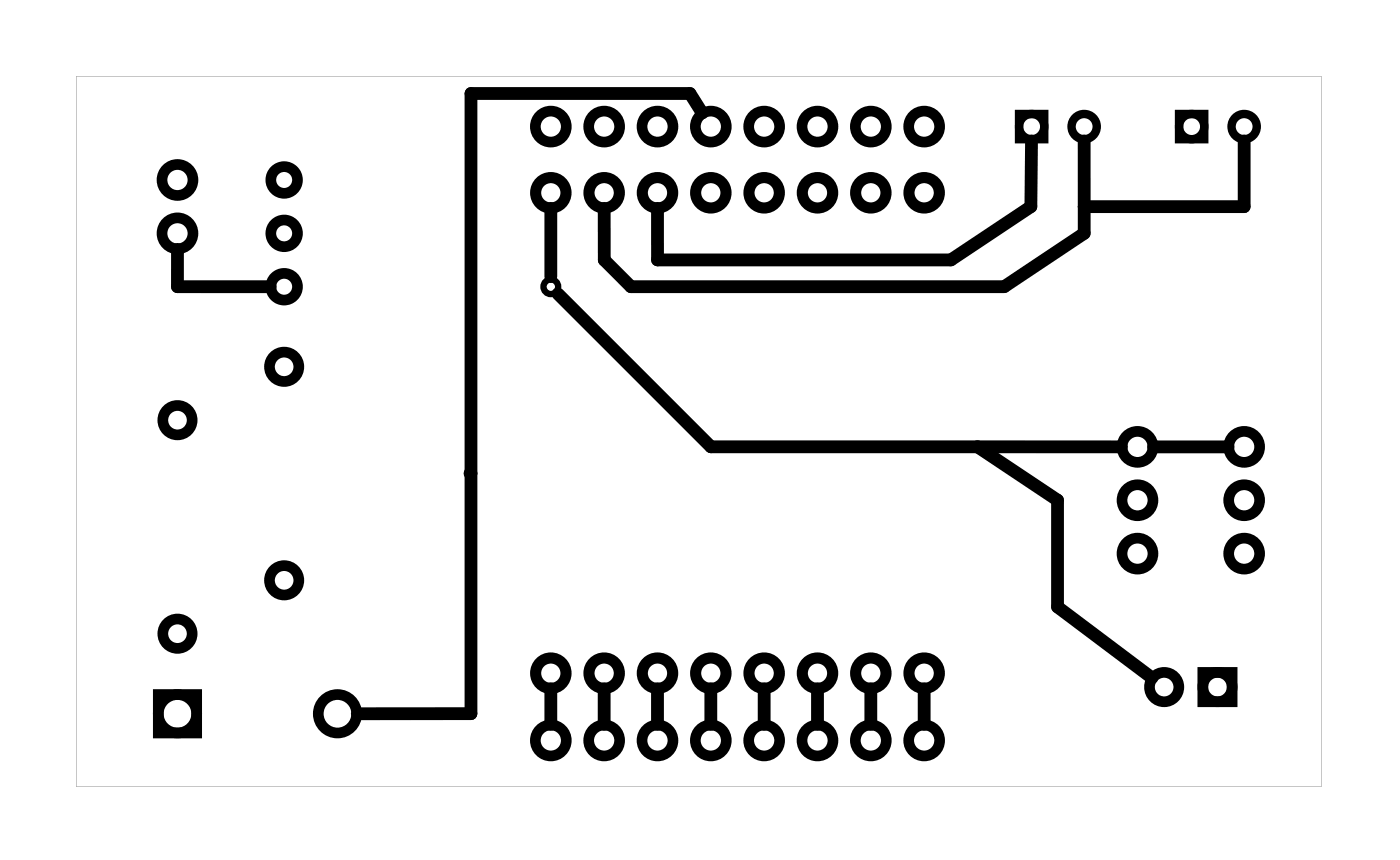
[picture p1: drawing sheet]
<svg xmlns="http://www.w3.org/2000/svg" width="67mm" height="41mm" viewBox="0 0 67 41" stroke-linecap="round" stroke-linejoin="round" font-family="sans-serif">
<g fill="#000">
<path d="M3.6 3.6v33.8h59.3v-33.8zM3.6 3.6h59.3v33.8h-59.3z"/>
<circle cx="22.4" cy="22.5" r=".3"/>
</g>
<g fill="none" stroke="#000" stroke-width=".51">
<path d="M7.5 33h1.9v1.9h-1.9zM57.3 32h1.4v1.4h-1.4z"/>
<circle cx="8.5" cy="20" r=".7"/>
<circle cx="8.5" cy="8.6" r=".74"/>
<circle cx="8.5" cy="11.1" r=".74"/>
<circle cx="13.5" cy="17.5" r=".7"/>
<circle cx="13.5" cy="11.1" r=".64"/>
<circle cx="13.5" cy="13.6" r=".64"/>
<circle cx="13.5" cy="8.6" r=".64"/>
<circle cx="26.2" cy="6" r=".74"/>
<circle cx="28.8" cy="6" r=".74"/>
<circle cx="31.3" cy="6" r=".74"/>
<circle cx="33.9" cy="6" r=".74"/>
<circle cx="36.4" cy="6" r=".74"/>
<circle cx="38.9" cy="6" r=".74"/>
<circle cx="41.5" cy="6" r=".74"/>
<circle cx="44" cy="6" r=".74"/>
<circle cx="8.5" cy="30.2" r=".7"/>
<circle cx="8.5" cy="34" r=".91"/>
<circle cx="13.5" cy="27.6" r=".7"/>
<circle cx="16.1" cy="34" r=".91"/>
<circle cx="26.2" cy="35.2" r=".74"/>
<circle cx="28.8" cy="35.2" r=".74"/>
<circle cx="31.3" cy="35.2" r=".74"/>
<circle cx="33.9" cy="35.2" r=".74"/>
<circle cx="36.4" cy="35.2" r=".74"/>
<circle cx="38.9" cy="35.2" r=".74"/>
<circle cx="41.5" cy="35.2" r=".74"/>
<circle cx="44" cy="35.2" r=".74"/>
<circle cx="54.2" cy="23.8" r=".74"/>
<circle cx="54.2" cy="26.3" r=".74"/>
<circle cx="54.2" cy="21.3" r=".74"/>
<circle cx="55.4" cy="32.7" r=".7"/>
<circle cx="58" cy="32.7" r=".7"/>
<circle cx="59.3" cy="23.8" r=".74"/>
<circle cx="59.3" cy="26.3" r=".74"/>
<circle cx="59.3" cy="21.3" r=".74"/>
</g>
<circle cx="26.2" cy="13.6" r=".35" fill="none" stroke="#000" stroke-width=".3"/>
<g fill="none" stroke="#000" stroke-width=".53">
<circle cx="26.2" cy="9.2" r=".72"/>
<circle cx="28.8" cy="9.2" r=".72"/>
<circle cx="31.3" cy="9.2" r=".72"/>
<circle cx="33.9" cy="9.2" r=".72"/>
<circle cx="36.4" cy="9.2" r=".72"/>
<circle cx="38.9" cy="9.2" r=".72"/>
<circle cx="41.5" cy="9.2" r=".72"/>
<circle cx="44" cy="9.2" r=".72"/>
<circle cx="26.2" cy="32" r=".72"/>
<circle cx="28.8" cy="32" r=".72"/>
<circle cx="31.3" cy="32" r=".72"/>
<circle cx="33.9" cy="32" r=".72"/>
<circle cx="36.4" cy="32" r=".72"/>
<circle cx="38.9" cy="32" r=".72"/>
<circle cx="41.5" cy="32" r=".72"/>
<circle cx="44" cy="32" r=".72"/>
</g>
<g fill="none" stroke="#000" stroke-width=".4">
<path d="M48.5 5.4h1.2v1.2h-1.2zM56.2 5.4h1.2v1.2h-1.2z"/>
<circle cx="49.1" cy="6" r=".6"/>
<circle cx="51.6" cy="6" r=".6"/>
<circle cx="56.8" cy="6" r=".6"/>
<circle cx="59.3" cy="6" r=".6"/>
</g>
<g fill="none" stroke="#000" stroke-width=".61">
<path d="M8.5 11.9v1.7h4.4M26.2 9.9v3.3M26.6 14l7.3 7.3h19.5M33.4 5.4l-.5-1h-10.5v29.6h-5.4M49.1 6.7v3.1l-3.8 2.6h-14v-2.5M51.6 6.7v4.4l-3.8 2.5h-17.8l-1.2-1.2v-2.5M59.3 6.7v3.1h-7.7M26.2 32.8v1.7M28.8 32.8v1.7M31.3 32.8v1.7M33.9 32.8v1.7M36.4 32.8v1.7"/>
<path d="M38.9 32.8v1.7M41.5 32.8v1.7M44 32.8v1.7M46.6 21.3l3.8 2.5v5.1l4.5 3.4M54.9 21.3h3.6"/>
</g>
</svg>
